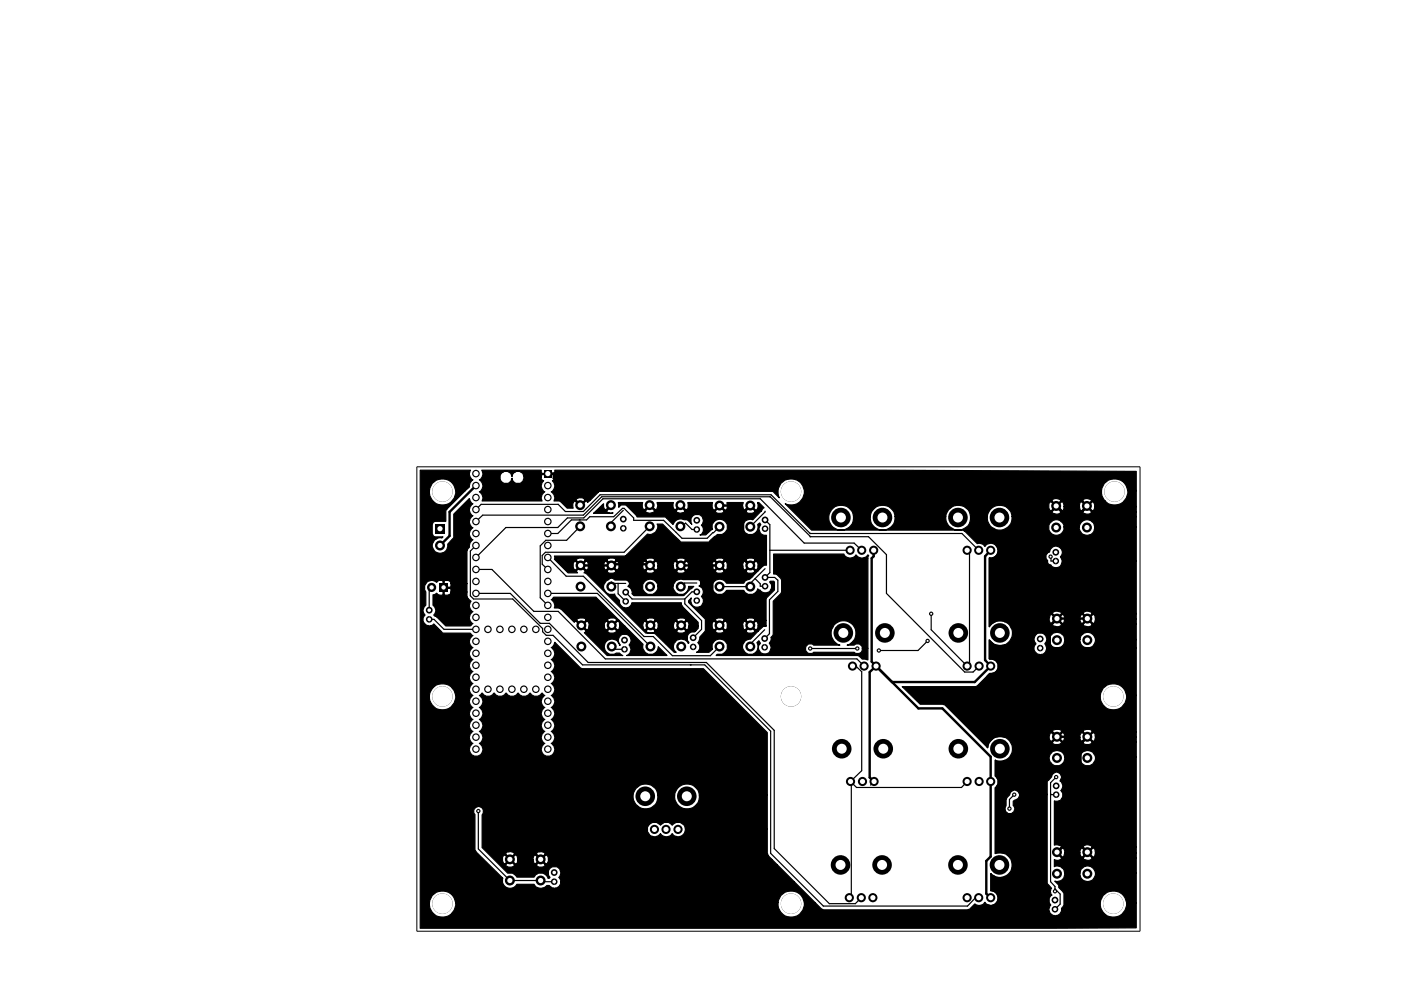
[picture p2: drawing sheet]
<svg xmlns="http://www.w3.org/2000/svg" width="297mm" height="210mm" viewBox="0 0 297 210" stroke-linecap="round" stroke-linejoin="round" font-family="sans-serif">
<g fill="none" stroke="#000" stroke-width=".51">
<path d="M100.9 103l-5.6 5.5v5.1l-2 2.1M116.1 100.4h1.3v1l5.6 5.7M123.1 119.9h6.5M129.9 119.6h7.7M151 119.9v11.2l1.6 1.5M152.6 107.2h3.5l1.5 1.4M157.6 118.4h-3.6l-1.4 1.5h-8.3M157.6 118.4l1.5 1.5M157.6 108.6v9.8M159.1 107.2l-1.5 1.4M185.2 116.7v1.2l-.4 .5v21.9l9.9 9.9h5.1l10.2 10.2v21.2l-.9 .9v7l.9 .8M210 116.7l-1.1 1.2v22.1l1.1 1.2-3.3 3.4h-17.6"/>
<path d="M224.1 107.3l1.4 1.5h3.6l1.4-1.5M227.4 108.8v22.3M230.5 131.1h-6.4l-1.5 1.6v22.1l1.5 1.4h3.6l1.4 1.4M185.7 141.2l-1.3 1.3v22.3l.9 .9M229.1 157.6v21.6M230.5 156.2l-1.4 1.4M229.1 179.2h-3.6l-1.4 1.5M229.1 179.2l1.4 1.5"/>
</g>
<g fill="none" stroke="#000" stroke-width=".25">
<path d="M89.1 99.7h10.7l-.1 .1a1.41 1.41 0 0 0 .6 1.9l-.6 .6-.2 1-.8 .7h-2.1a2.81 2.81 0 0 0-4.3-2.1 2.81 2.81 0 0 0 0 4.8 2.81 2.81 0 0 0 4.3-2.1v-.6h2.1l-4.1 4.1-.1 2.4h-2.3l-.4 .3-.2 .4v2l.3 .5 .3 .1h1.7l-.2 .3a1.64 1.64 0 0 0-2 1.5 1.64 1.64 0 0 0 1.7 1.7 1.64 1.64 0 0 0 1.5-1.9l1.1-1.1 .3-.6-.1-4.7 3.3-3.3 .5 1 .3 .1a1.48 1.48 0 0 0 0 2.5 1.48 1.48 0 0 0 0 2.6 1.48 1.48 0 0 0 0 2.5l-.6 .6-.1 .4a1.19 1.19 0 0 1-.5 1.1l-.1 7.2h-3.4l-.2-.5-.3-.1h-.8l-.1 .1v1.3h1.2l.2-.2v-.6h3.4v1.8h-3.4v-.6l-.2-.1h-1.2v1.2l.1 .2 .9-.1 .3-.2 .1-.4h3.4l.1 1.3 .8 .7a1.44 1.44 0 0 0 .4 2.2 1.48 1.48 0 0 0 0 2.5l-.6 .5h-5.2l-2-2-.5-.3 .2-.3a1.35 1.35 0 0 0-.4-1.8v-2.2l.8-.3 .6 .4h.6l.1-.2v-2.8l-.1-.1h-.7l-.5 .4-.4-.3a1.59 1.59 0 0 0-1.7 .3 1.59 1.59 0 0 0-.5 1.6l.3 .4v2.8l-.3 .3a1.32 1.32 0 0 0 .1 1.8 1.32 1.32 0 0 0 0 1.9 1.32 1.32 0 0 0 1.9 0l1.9 1.9h5.8l.6 .5a1.48 1.48 0 0 0 0 2.6 1.48 1.48 0 0 0 0 2.5 1.48 1.48 0 0 0 0 2.6 1.48 1.48 0 0 0 0 2.5 1.53 1.53 0 0 0-.1 2.5h-3.6l-.3-1a2.81 2.81 0 0 0-4.5-.5 2.81 2.81 0 0 0 .9 4.5 2.81 2.81 0 0 0 3.9-2.4v-.6h3.7a1.48 1.48 0 0 0 0 2.6 1.48 1.48 0 0 0 0 2.5 1.48 1.48 0 0 0 0 2.6 1.48 1.48 0 0 0 0 2.5 1.47 1.47 0 0 0-.5 2.2 1.47 1.47 0 0 0 2.3 0 1.47 1.47 0 0 0-.5-2.2 1.44 1.44 0 0 0 0-2.5 1.44 1.44 0 0 0 0-2.6 1.44 1.44 0 0 0 0-2.5 1.44 1.44 0 0 0 0-2.6l.6-.5 .2 .2a1.45 1.45 0 0 0 1.8 .3l.6-.5 .1 .2a1.45 1.45 0 0 0 1.8 .3l.6-.5 .2 .2a1.45 1.45 0 0 0 1.7 .3l.6-.5 .2 .2a1.45 1.45 0 0 0 1.8 .3l.6-.5 .2 .2a1.45 1.45 0 0 0 1.7 .3l.6-.5 .6 .5a1.48 1.48 0 0 0 0 2.6 1.48 1.48 0 0 0 0 2.5 1.48 1.48 0 0 0 0 2.6 1.48 1.48 0 0 0 0 2.5 1.47 1.47 0 0 0-.4 2.2 1.47 1.47 0 0 0 2.2 0 1.47 1.47 0 0 0-.4-2.2 1.44 1.44 0 0 0 0-2.5 1.44 1.44 0 0 0 0-2.6 1.44 1.44 0 0 0 0-2.5 1.44 1.44 0 0 0 0-2.6 1.44 1.44 0 0 0 0-2.5 1.44 1.44 0 0 0 0-2.5 1.44 1.44 0 0 0 0-2.6 1.44 1.44 0 0 0 0-2.5l.2-.1 .5-1 5.5 5.5 .3 .1h25.7l13.6 13.5v13.3h-14.4a2.64 2.64 0 0 0-2.6-2.4 2.64 2.64 0 0 0-2.7 2.4h-3.5l-.1-.5a2.64 2.64 0 0 0-4.2-1.3 2.64 2.64 0 0 0 .4 4.3 2.64 2.64 0 0 0 3.9-2v-.5h3.5a2.64 2.64 0 0 0 2.7 2.9 2.64 2.64 0 0 0 2.6-2.9h14.4v7.1h-17.4l-.3-.8-.8-.5h-.8l-.9 .6-.7-.6h-1l-.7 .6a1.56 1.56 0 0 0-2.6 .1 1.56 1.56 0 0 0 1.1 2.3 1.63 1.63 0 0 0 1.5-.7 1.44 1.44 0 0 0 2.4 0 1.53 1.53 0 0 0 1.8 .6 1.53 1.53 0 0 0 1-1.6h17.4l.1 5.4h-47.2a.85 .85 0 0 0-1.2-.5h-.3l-.4 .5h-4.6a1.1 1.1 0 0 0-1.9 0l.9 1 1-1h4.6l1 1 .9-1h47.2v.3l.9 .8h-47.4l-.1-.5-.4-.5-1 1h-.3l-1-1-.4 .4v.6h-3.3a.95 .95 0 0 0-.6-1l-.9 1h-.3l-1-1-.2 .2a1.17 1.17 0 0 0 .2 1.8l1-1h.3l.9 1 .4-.1 .2-.9h3.3l.1 .9 .3 .1 1-1h.3l1 1 .2-.1 .3-.9h47.4l1.1 1.1h-49.2l-.9-.9-1 .9h-4.6l-1-.9-.9 .9a1.07 1.07 0 0 0 1.9 0h4.6l.1 .3a1.17 1.17 0 0 0 1.8-.3h49.2l3.6 3.7h-49.5l-.1-.5-.3-.4a1.35 1.35 0 0 0 .2-1.7 1.35 1.35 0 0 0-1.5-.6 1.36 1.36 0 0 0-.6 2.3l-.4 .1a1.61 1.61 0 0 0-1.4-1.1 1.61 1.61 0 0 0-1.6 .9h-3.6l-.9-.9h-1.1l-5.4-5.4 .1-7a1.02 1.02 0 0 0-.1-1.4 1.02 1.02 0 0 0-1.4 0 1.02 1.02 0 0 0-.1 1.4v7.5l.3 .4 5.6 5.6-.1 1a1.66 1.66 0 0 0 1.5 1.1 1.66 1.66 0 0 0 1.6-.8h3.6l.4 .5a1.74 1.74 0 0 0 2.3-.3h.5l.2 .2a1.36 1.36 0 0 0 1.5 .3 1.36 1.36 0 0 0 .8-1.2h49.5l4.4 4.4h-2.3l-.3-1a2.81 2.81 0 0 0-3-1.4 2.81 2.81 0 0 0-2.2 2.4h-68.4l-.3-1a2.81 2.81 0 0 0-4.5-.6 2.81 2.81 0 0 0 .9 4.5 2.81 2.81 0 0 0 3.9-2.3v-.6h68.4a2.81 2.81 0 0 0 2.8 3.1 2.81 2.81 0 0 0 2.7-3.1h2.3l1.4 1.3 .4 .2h30.6l.4-.2 1.1-1.1 .2 .2a1.5 1.5 0 0 0 1.9-.5 1.55 1.55 0 0 0 2.7-.2 1.55 1.55 0 0 0-1.4-2.3v-3.6l.2 .3a2.64 2.64 0 0 0 4.2-1.6 2.64 2.64 0 0 0-3.5-2.9v-14l.6-.8v-.9l-.6-.8v-3.3l.3 .1a2.63 2.63 0 0 0 3.3-1.9 2.63 2.63 0 0 0-2.1-3.2 2.63 2.63 0 0 0-3.1 2.3l-8.9-8.9-.6-.3h-4.8l-3.8-3.7h15.6l.3-.2 2.6-2.6a1.59 1.59 0 0 0 1.9-1.6 1.59 1.59 0 0 0-2-1.5v-4l.6 .6a2.65 2.65 0 0 0 3.8-.5 2.65 2.65 0 0 0-.6-3.8 2.65 2.65 0 0 0-3.8 .9l.1-14.7a1.52 1.52 0 0 0 1.7-2.1 1.52 1.52 0 0 0-2.7-.2l-.5-.5-.6-.2-.5 .1-2.7-2.7-.3-.2h-32.1l-5.6-5.6a2.8 2.8 0 0 0 4-2.1 2.8 2.8 0 0 0-3.2-3.2 2.8 2.8 0 0 0-2.1 4l-1.3-1.3h-36.9l-1.8 1.8h-1.1a1.19 1.19 0 0 0-1.9-.2l-.1 .2 .9 1 1.1-1h1.1l-.6 .6-.1-.3-.3-.1-1.2 1.1-1.1-1.1-.2 .1-.3 .5 .1 .9h-1.2l-1.3-1.3-.4-.2h-1.1l.1-.5-.1-.8-.6-.6a1.44 1.44 0 0 0 .2-2.4l.4-.3 .1-.2v-.6l-.1-.2h-2.6l-.1 .2v.3h-3.7a1.36 1.36 0 0 0-1.7-1.2l-.6 .5-.2 .6a1.3 1.3 0 0 0-1.7-1 1.3 1.3 0 0 0-.8 1.8 1.3 1.3 0 0 0 2 .4l.2-.1 .3-.7 .2 .7a1.32 1.32 0 0 0 1.6 .3 1.22 1.22 0 0 0 .7-1.3h3.7v.5l.5 .3a1.44 1.44 0 0 0 .2 2.4l-.6 .6-.1 .6 .1 .7h-12.7a1.56 1.56 0 0 0-.6-1.9 1.44 1.44 0 0 0 0-2.6 1.37 1.37 0 0 0 .5-2h12.7v.5l.1 .2h2.6l.1-.2v-.5h69.8l53.5 .2v4.1h-1.8a2.8 2.8 0 0 0-3.9-2.2 2.8 2.8 0 0 0-.9 4.4h-2.9l-.1-.2-.5-.2a.95 .95 0 0 0-1.2 .4h-4.7l-.1-.2-.4-.2a1.02 1.02 0 0 0-1.4 .4l1 .9 .9-.9h4.7l.9 .9 .9-.9h2.9a2.81 2.81 0 0 0 3.2 .6 2.81 2.81 0 0 0 1.6-2.8h1.8v3.4h-8.8l-.3-.9-.2-.1-.9 .9h-.4l-1-.9-.3 .2-.1 .8h-3.3l-.2-.9-.3-.1-1 .9h-.3l-.9-.9-.5 .2a1.31 1.31 0 0 0 .5 1.7l.9-1h.3l1 1 .3-.1 .2-.8h3.3l.2 .8 .2 .1 1-1h.4l.9 1 .2-.1 .3-.8h8.8v1.1h-9.5l-.9-.9-.9 .9h-4.7l-.9-.9-1 .9a.95 .95 0 0 0 1.2 .5l.6-.2 .1-.3h4.7a1.1 1.1 0 0 0 1.8 0h9.5v1h-26.3l-.1-.5a2.65 2.65 0 0 0-2.8-1.9 2.65 2.65 0 0 0-2.4 2.4h-3.5l-.1-.5a2.65 2.65 0 0 0-2.8-1.9 2.65 2.65 0 0 0-2.4 2.4h-10.7l-.1-.5a2.65 2.65 0 0 0-2.8-1.9 2.65 2.65 0 0 0-2.4 2.4h-3.5l-.1-.5a2.64 2.64 0 0 0-4.3-1.3 2.64 2.64 0 0 0 .7 4.4 2.64 2.64 0 0 0 3.7-2.6h3.5v.5a2.64 2.64 0 0 0 2.9 2.4 2.64 2.64 0 0 0 2.4-2.9h10.7v.5a2.64 2.64 0 0 0 2.9 2.4 2.64 2.64 0 0 0 2.4-2.9h3.5v.5a2.64 2.64 0 0 0 2.9 2.4 2.64 2.64 0 0 0 2.4-2.9h26.3v2.2h-8.8l-.2-.7a1.68 1.68 0 0 0-1.8-.8 1.68 1.68 0 0 0-1.3 1.5h-3.2v-.3a1.66 1.66 0 0 0-2.3-1.1 1.66 1.66 0 0 0-.8 2.3 1.62 1.62 0 0 0 1.9 .8 1.62 1.62 0 0 0 1.2-1.7h3.2v.3a1.66 1.66 0 0 0 1.8 1.5 1.66 1.66 0 0 0 1.5-1.8h8.8v7.3h-15.7l-.4-.9a1.33 1.33 0 0 0-.4-2.2 1.33 1.33 0 0 0-1.9 1.2 1.01 1.01 0 0 0-.7 .7 1.01 1.01 0 0 0 .3 1v.5l.2 .3 .5 .2a1.29 1.29 0 0 0 2.2 0l.2-.8h15.7v11.1h-9.3a1.19 1.19 0 0 0-2 0h-4.5l-.1-.3a1.25 1.25 0 0 0-1.9 .3l1 .9 1-.9h4.5l1 .9 1-.9h9.3v1.2h-8.6a.95 .95 0 0 0-.5-1l-1.1 .9h-.3l-.9-.9h-.3l-.2 .6v.4h-3.3l-.2-1h-.3l-.9 .9h-.4l-.9-.9-.4 .2a1.49 1.49 0 0 0 .1 1.6l.3 .1 .9-1h.4l.9 1 .3-.1 .2-.8h3.3a.91 .91 0 0 0 .5 .9l.9-1h.3l1.1 1 .2-.1 .3-.8h8.6v1.1h-9.3l-1-1-1 1h-4.5l-1-1-1 1 .3 .3a1.49 1.49 0 0 0 1.6-.1l.1-.2h4.5l.3 .3a1.24 1.24 0 0 0 1.7-.3h9.3v3.2h-8.6l-.1-.3a1.64 1.64 0 0 0-1.8-1.2 1.64 1.64 0 0 0-1.4 1.5h-3.3l-.1-.7a1.69 1.69 0 0 0-2.7-.4 1.69 1.69 0 0 0 .5 2.7 1.69 1.69 0 0 0 2.3-1.4v-.2h3.3a1.66 1.66 0 0 0 1.6 1.8 1.66 1.66 0 0 0 1.7-1.8h8.6v1.9h-19l-.4-1 .1-.1a1.34 1.34 0 0 0-.2-1.9 1.34 1.34 0 0 0-1.9 .2 1.34 1.34 0 0 0 .2 1.8 1.33 1.33 0 0 0 0 2 1.33 1.33 0 0 0 2-.3l.2-.7h19v9.9h-2a2.81 2.81 0 0 0-4.3-2 2.81 2.81 0 0 0 0 4.7 2.81 2.81 0 0 0 4.3-2.1v-.6h2v7.8h-9.3l-.2-.4-.4-.2-1.3 .2-.1 .4h-4.5l-.3-.5-1-.1-.6 .2-.1 .4 1 .9 1-.9h4.5l1 .9 1-.9h9.3v1.1h-8.6l-.1-.6-.4-.4-1.1 1h-.3l-.9-1a.87 .87 0 0 0-.5 1h-3.3v-.6l-.5-.4-.9 1h-.4l-.9-1a1.1 1.1 0 0 0 0 1.9l.9-.9h.4l.9 .9 .3-.1 .2-.8h3.3a.74 .74 0 0 0 .5 .9l.9-.9h.3l1.1 .9 .2-.1 .3-.8h8.6v1.1h-9.3l-1-1-1 1h-4.5l-1-1-1 1 .1 .2a1.25 1.25 0 0 0 1.9-.2h4.5l.1 .2a1.29 1.29 0 0 0 1.9-.2h9.3v3.2h-8.6l-.1-.4a1.67 1.67 0 0 0-1.8-1 1.67 1.67 0 0 0-1.4 1.4h-3.3v-.4a1.65 1.65 0 0 0-2.6-.8 1.65 1.65 0 0 0 0 2.7 1.65 1.65 0 0 0 2.6-.9v-.6h3.3v.3a1.66 1.66 0 0 0 1.8 1.5 1.66 1.66 0 0 0 1.5-1.8h8.6v19h-9.3l-.2-.2-.4-.2a1.02 1.02 0 0 0-1.4 .4l1 1 1-1h9.3v1.2h-8.6l-.3-.9-.2-.1-1.1 .9h-.3l-.9-.9-.3 .1-.2 .5v.4h-3.3a.95 .95 0 0 0-.5-1l-.9 .9 .9 1h.3l.2-.9h3.3a.91 .91 0 0 0 .5 .9l.9-1h.3l1.1 1h.2l.3-.9h8.6v1.1h-9.3l-1-.9-1 .9 .1 .3a1.29 1.29 0 0 0 1.9-.3h9.3v3.2h-8.6l-.1-.3a1.64 1.64 0 0 0-1.8-1.2 1.64 1.64 0 0 0-1.4 1.5h-3.3l-.1-.7-.4-.4a1.31 1.31 0 0 0-1.7-.2v-1.6l.2 .1a1.02 1.02 0 0 0 1.4-.4l-1.2-1.1 1.2-1.2-.1-.2a1.73 1.73 0 0 0-1.5-.2v-9.4l.2 .1a1.33 1.33 0 0 0 1.5-.7 1.33 1.33 0 0 0-.3-1.6 1.27 1.27 0 0 0-.2-2l.4-1a1.06 1.06 0 0 0-1.1-.9 1.06 1.06 0 0 0-1 1l-1 1v2.7h-5.8a1.06 1.06 0 0 0-1.1-.9 1.06 1.06 0 0 0-1 1l-.6 .6-.2 .4v1.3a1.05 1.05 0 0 0 .1 1.5 1.05 1.05 0 0 0 1.4 0 1.05 1.05 0 0 0 .1-1.5l-.1-.9 .5-.3a1.18 1.18 0 0 0 .9-1.2h5.8v18.9l1 1-.3 .6 .1 .6 .2 .3-.1 .1a1.41 1.41 0 0 0-.1 2 1.36 1.36 0 0 0-.3 1.5 1.36 1.36 0 0 0 1.3 .8l.9-.4 .4-.7v-.5l.5-.7v-2.5l-1.1-1.2v-.5l-.9-.9 .4 .1a1.6 1.6 0 0 0 1.7-1.8h3.3v.3a1.66 1.66 0 0 0 1.7 1.5 1.66 1.66 0 0 0 1.6-1.8h8.6v6.3h-2l-.4-1a2.81 2.81 0 0 0-4.5-.6 2.81 2.81 0 0 0 .9 4.5 2.81 2.81 0 0 0 4-2.3v-.6h2v5.3l-151.8 .1zM100.9 115.7l-1.2 1.1v9.5l.7 .7h8.3l6.3 6.3v.6l.8 .8h1.4l6.3 6.3h25.9l14 14v25.9l11.2 11.2h30.5l1.7-1.8h.7M100.9 110.6l1.4-1.4h21.4l3.9-3.9h35.7l8.6 8.5M100.9 108l1.1-1.1h16.3l1.6 1.6h3.8l3.5-3.6h36.3l8.3 8.2M116.1 118.2l3.9 4h3.7l12.9 12.8h1.9l4.1 4h8l2-1.9M117.5 117.9h15l.3-.1 4.6-4.6a1.6 1.6 0 0 0 1.6-.4 1.6 1.6 0 0 0 .3-1.7h1.2l3.9 3.8h5.8l1.9-1.6h1a1.73 1.73 0 0 0 .8-2.6 1.69 1.69 0 0 0-2.9 .5l.1 1-1.5 1.2h-1.2a1.2 1.2 0 0 0 .3-2 1.35 1.35 0 0 0 .3-1.7 1.35 1.35 0 0 0-1.6-.6 1.33 1.33 0 0 0-.7 2l-.9-.8-.5-.1a1.89 1.89 0 0 0-2.6 1l-1.6-1.6h-6l-.2-.3-2.1-2.2h-1.1l-.5 .5-.1-1h5.2a1.17 1.17 0 0 0 .4 1.5l1.1-1.1 1.2 1.1a.82 .82 0 0 0 .5-.9l-.2-.6h3.5a1.17 1.17 0 0 0 .4 1.5l1.1-1.1 1.1 1.1 .3-.1 .2-.4-.1-1h5.3a1.24 1.24 0 0 0 .4 1.6l1.1-1.1 1.1 1.1 .3-.1 .2-.5-.1-1h3.5l-.2 .5 .3 1 .2 .1 1.2-1.1 1.1 1.1 .3-.1a1.86 1.86 0 0 0 .1-1.5h.3l1.1 1.1-.6 .6h-1.4l-.9-.9-.9 .9h-4.7l-.9-.9-.9 .9h-6.5l-.9-1-.9 1h-4.6l-1-1-1 1 .1 .3 .9 .2 .8-.2 .2-.3h4.6a.82 .82 0 0 0 .8 .5l.9-.2 .1-.3h6.5l.2 .5a1.24 1.24 0 0 0 1.6-.5h4.7l.1 .3a1.17 1.17 0 0 0 1.7-.3h1.4l-1.8 1.9a1.72 1.72 0 0 0-2.2 1.3 1.65 1.65 0 0 0 1.8 1.9 1.65 1.65 0 0 0 1.4-2.2l.5-.3 .2 .3-.4 .9 .4 1.1 .7 .3h.5v5.3h-2.5v-.3l-.5-.2-1.2 .2-.1 .3h-4.7l-.1-.3-.4-.2-1.2 .2-.1 .3h-6.4l-.1-.3-.5-.2-1.2 .2v.3h-4.7l-.1-.3-.4-.2-1.3 .2-.1 .3h-6.3l-.1-.3-.5-.2-1.2 .2-.1 .3h-4.6l-.3-.4-.9-.1-.6 .2-.1 .3 .9 1 1-1h4.6l1 1 .9-1h6.3l1 1 .9-1h4.7l.9 1 .9-1h6.4l.9 1 .9-1h4.7l.9 1 .9-1h2.5v1h-.3l-.5 .2h-1l-.1-.7-.4-.3-.9 .9h-.4l-1-.9a.76 .76 0 0 0-.4 1h-3.3l-.2-.9-.3-.1-.9 .9h-.4l-.9-.9-.4 .3-.1 .7h-5l-.1-.7-.4-.3-.9 .9h-.4l-1-.9a.76 .76 0 0 0-.4 1h-3.3l-.2-.9-.3-.1-1 .9h-.3l-.9-.9-.5 .3v.7h-5l-.1-.7-.4-.3-1 .9h-.3l-1-.9a.76 .76 0 0 0-.5 1h-3.3l-.1-.9-.4-.1-.9 .9h-.3l-1-.9-.4 .3a1.24 1.24 0 0 0 .4 1.6l1-1h.3l.9 1 .4-.1 .1-.8h3.3l.2 .8 .3 .1 1-1h.3l1 1 .2-.1 .3-.8h5v.5l.5 .4 .9-1h.3l1 1a.64 .64 0 0 0 .5-.9h3.3l.1 .8 .3 .1 1-1h.4l.9 1 .2-.1 .3-.8h5a.74 .74 0 0 0 .5 .9l.9-1h.4l.9 1 .3-.1 .2-.8h3.3l.2 .8 .2 .1 1-1h.4l.9 1 .3-.1 .2-.8h1l-1 1h-.7l-.9-.9-.9 .9h-4.7l-.9-.9-.9 .9h-6.4l-.9-.9-.9 .9h-4.7l-.9-.9-1 .9h-6.3l-.9-.9-1 .9 .1 .3a1.17 1.17 0 0 0 1.8-.3h6.3l.1 .3a1.17 1.17 0 0 0 1.8-.3h4.7v.3a1.17 1.17 0 0 0 1.8-.3h6.4l.1 .3a1.17 1.17 0 0 0 1.7-.3h4.7l.1 .3a1.17 1.17 0 0 0 1.7-.3h.7l-1.1 1.1a2.25 2.25 0 0 1-1.6 1l-.3 .6h-3.7a1.68 1.68 0 0 0-1.6-.9 1.68 1.68 0 0 0-1.4 1.1 1.75 1.75 0 0 0 2.1 2.1l.9-.8h3.7a1.63 1.63 0 0 0 2.2 .7l.5-.5 .2-.6 .5 .3a1.34 1.34 0 0 0 2.1 .3 1.34 1.34 0 0 0 0-2l.2-.2h.6l.2 .2v1.7l-1.7 1.7-.1 .2v4.5h-2.4v-.3l-.5-.2-1.2 .2-.1 .3h-4.7l-.2-.4-1-.1-.5 .2-.1 .3 .9 1 .9-1h4.7l.9 1 .9-1h2.4v1.2h-1.7l-.1-.7-.4-.3-.9 .9h-.4l-1-.9a.76 .76 0 0 0-.4 1h-3.3l-.2-.9-.3-.1-.9 .9h-.4l-.9-.9-.4 .3a1.24 1.24 0 0 0 .4 1.6l.9-1h.4l.9 1 .3-.1 .2-.8h3.3l.2 .8 .2 .1 1-1h.4l.9 1 .3-.1 .2-.8h1.7l-.6 .1-1 .9h-.8l-.9-.9-.9 .9h-4.7l-.9-.9-.9 .9 .2 .5a1.24 1.24 0 0 0 1.6-.5h4.7l.1 .3a1.17 1.17 0 0 0 1.7-.3h.8l-1.7 1.8a1.64 1.64 0 0 0-1.6 1.9 1.64 1.64 0 0 0 2.2 1.3 1.64 1.64 0 0 0 .8-2.4l.4-.5 .3 .6a1.33 1.33 0 0 0 .1 2 1.33 1.33 0 0 0 2-.4 1.49 1.49 0 0 0-.2-1.6l.3-.6v-.6l.5-.6v-7.1l1.8-1.9-.1-2.9-.9-.9-.7-.1v-4.2h14.9a1.44 1.44 0 0 0 2.6 .1 1.52 1.52 0 0 0 2.5 0l.2 .2-.3 .6 .1 19.1h-1.2a1.02 1.02 0 0 0-.6-.9 1.02 1.02 0 0 0-1.1 .2h-1.5l.5-.2a2.65 2.65 0 0 0 .8-4.1 2.65 2.65 0 0 0-4.2 .3 2.65 2.65 0 0 0 1.4 4h-5.6l-.3-.3h-.7a1.07 1.07 0 0 0-.8 1 1.07 1.07 0 0 0 .8 1.1h.7l.3-.3h8.6l.2 .2a1.06 1.06 0 0 0 1.5-.6v-.4h1.2v2.4l-1.2-.2-.9-.7h-30.1l.3-.3a1.75 1.75 0 0 0 2.1-2.1 1.72 1.72 0 0 0-1.6-1.1 1.72 1.72 0 0 0-1.6 1.1l.1 1-.8 .7h-2.6a1.2 1.2 0 0 0 .2-2l.3-.4 .2-.8 1.1-1.3v-2.5l-3.5-3.6v-.3l.6-.6a1.36 1.36 0 0 0 1.4 1.9 1.36 1.36 0 0 0 .8-2.3h.1a1.37 1.37 0 0 0-.7-2.2l.3-.3v-.6l-.4-.4-3.9-.1a1.71 1.71 0 0 0-1.5 1.4h-3.2v-.3a1.66 1.66 0 0 0-2.8-.6 1.66 1.66 0 0 0 .7 2.7 1.87 1.87 0 0 0 2.1-1.1v-.7h3.2a1.66 1.66 0 0 0 1.6 1.9 1.66 1.66 0 0 0 1.7-1.8h1.1l-.4 .5h-.4l-1.3 1.5h-10.6l-.4-.4 .1-.4a1.49 1.49 0 0 0-1-1.2 .74 .74 0 0 0 .4-.7 .74 .74 0 0 0-.6-.6l-2.7-.1a.69 .69 0 0 0-1.1 0 1.65 1.65 0 0 0-1 2.2 1.65 1.65 0 0 0 2.2 .8l.3 .6 .7 .8v.5a1.33 1.33 0 0 0 1.4 1.1 1.33 1.33 0 0 0 1.3-1.1h10.5v.4l.2 .5 2.9 2.8h-2.2l-.1-.3-.5-.2-1.3 .2v.3h-4.6l-.3-.4-.9-.1-.6 .2-.1 .3 1 1 .9-1h4.6l1 1 .9-1h2.2l.4 .5v.7h-1.9l-.1-.7-.4-.3-1 .9h-.4l-.9-.9a.87 .87 0 0 0-.5 1h-3.2l-.1-.7-.4-.3-1 .9h-.3l-1-.9a1.22 1.22 0 0 0-.3 1.8l.3 .1 1-1h.3l1 1 .2-.1 .3-.8h3.2a.74 .74 0 0 0 .5 .9l.9-1h.4l1 1 .2-.1 .3-.8h1.9v.5l-.5 .5h-2.1l-.9-.9-1 .9h-4.6l-.9-.9-1 .9 .3 .5a1.24 1.24 0 0 0 1.6-.5h4.6v.3a1.25 1.25 0 0 0 1.9-.3h2.1l-.2 .3a1.34 1.34 0 0 0-1.5 .7 1.34 1.34 0 0 0 .3 1.6l-.2 .1a1.63 1.63 0 0 0-2.4-.6 1.63 1.63 0 0 0-.1 2.5h-.5l-3.9-3.9-.5-.2h-1.6l-12.6-12.6-.5-.1 .3-.5-1-.9-.9 .9 .3 .5h-2.1l-2.9-2.9zM122.8 110.2h.1M123 111.6l-2.9 3h-4.4l-1.2 1.1v11l1.6 1.7M125.8 108.8l2.2-2v.9l.5 .4 1.1-1.1 .1 .1-1.1 1.2a.85 .85 0 0 0 1.2 .5h.2zM132.2 108.2l-2.7 2.6v.8M137.7 111.6l-5.4 5.5h-16.7l-.6 .7v1.8l1.1 1.1M144.3 110.8v.8h.3l.8-.7 1.3 1.4h1"/>
<path d="M152.6 111.7l-2.7 2.4h-5.3l-3.9-3.8h-6.3v-.5l-2.1-2h-.3l-1.9 1.8h-5.1l-.6 .6h-3.3l-2.8 2.9h-2.2M162.2 110.2l1 1.1v10.1l-1 1h2l.7 .6v2.4l-1.8 1.8v7.2l-1 1M162.2 108.4v.1l-3.1 3.2M163.2 116.7h17M171.7 113.8h12.4l3.8 3.8v8.2l16.6 16.7h1.8l1.3-1.3M171.8 113.1h.1M171.8 113.1h32.1l3.6 3.6M182.7 116.7l-1.6-1.6h-10.6l-9.3-9.4h-33.4l-4 4.1h-3.5l-2 2h-11l-6.4 6.4M205 116.7l.6 .5v23.6l-.6 .4-7.6-7.7v-3.4M211.2 115.7h1.2l.6 .5v15.7a2.52 2.52 0 0 0-3.3 1v-14.6a1.58 1.58 0 0 0 1.7-.8 1.58 1.58 0 0 0-.2-1.8zM222.7 118l.1 1h1M91 131.3h1l2.1 2.1h6.8"/>
<path d="M91.5 123.8v.7l-.5 .6v4.3M100.9 120.7h3.4l8.9 8.9h5.1l10 10.1h53.4l1.5 1.5M100.9 125.8h7.3l6.3 6.4h2l8.2 8.3h25.1l14.4 14.4v25l11.6 11.7h5.5l1.3-1.3M116.1 125.8h10.5l11.3 11.3M117.4 126.6h9l4.9 4.9h-.5l-.2-.3a1.72 1.72 0 0 0-1.7 0l-.1 .3h-4.6l-.2-.4-1-.1-.6 .2-.1 .3 1 1 .9-1h4.6l.9 1 1.1-1h.5l1.1 1.2h-1l-.1-.7-.4-.3-1 .9h-.3l-1-.9a.87 .87 0 0 0-.5 1h-3.2a.81 .81 0 0 0-.5-1l-.9 .9 .9 1a.82 .82 0 0 0 .5-.9h3.2a.74 .74 0 0 0 .5 .9l1-1h.3l1 1a.82 .82 0 0 0 .5-.9h1l1.1 1h-2.7l-1.1-.9-.9 .9 .1 .3a1.29 1.29 0 0 0 1.9-.3h2.7l2.8 2.9a1.65 1.65 0 0 0 1.3 2.2 1.65 1.65 0 0 0 2-1.7l1.8 1.9h-8.5a1.37 1.37 0 0 0 .9-1.3l-.4-.9a1.35 1.35 0 0 0 0-1.9 1.35 1.35 0 0 0-1.9 0 1.35 1.35 0 0 0 0 1.9l-.2 .1a1.62 1.62 0 0 0-1.6-1.4 1.62 1.62 0 0 0-1.6 1.4 1.63 1.63 0 0 0 .8 1.6 1.63 1.63 0 0 0 1.8 0h.6l.7 .5h-3.3l-4.8-4.8 .3-.5-2.1-2-.3 .3-2.8-2.8-.6-.3h-.9a1.62 1.62 0 0 0-.6-1.8l.2-.1zM129.6 123.4v1l.7-.7h2.4M129.7 136.6v.5l.6 .6h2.1M131 123.7v2.2l1.7 1.6M132.7 125.6l1.3 1.4h11.2M144.4 137.1h.5M145.2 127v1l3.5 3.6v1.8l-1.7 1.8M147.2 127h.1"/>
<path d="M147.7 123.6h-2.6l-.8 .8v-.3M147.7 125.5h-1l-1.5 1.5M160.1 122.7l1.1 1.1v.5h1M162.1 133.5l-3 3.1v.5M162.2 120.6l-3.1 3.1v.7h-6.5M171.8 137.5h.1M171.8 137.5h10M186.3 137.9h.1M196.7 135.9l-2.1 2h-8.3M197.4 130.1h.1M209.7 135.7a2.77 2.77 0 0 0 3.3 1v19.6a2.59 2.59 0 0 0-3.6 2.2l-.2-.1v-15l.6-.6a1.59 1.59 0 0 0 1.9-1.6 1.59 1.59 0 0 0-2-1.5zM146.4 141h.1"/>
<path d="M181.1 140.9l-.4 .3M181.1 140.9l1.6 1.5v21l-2.4 2.3M181.2 140.7l-.1 .2M210 141.2l-.4 .4M101.4 172h.1M101.4 172v8l6.7 6.7h6.5M180.3 165.7l.2 .2v24l-.4 .4M180.3 165.7l1.3 1.3h22.3l1.1-1.3M184.9 165.9l.2 .1M185.1 166l-.5 .5M185.3 165.7l-.2 .3M209.6 165.3l.4 .4-.5 .5"/>
<path d="M211 161.2a2.05 2.05 0 0 0 2 0v19.8l-.8-.2-1.2 .2v-14l.6-.8v-.9l-.6-.8zM215 168.5l-1 1v1.9M222.8 168.4l1.1 .1M223.9 164.8l-1.2 1.1v21l1 1.1v1M114.6 186.1v.6M114.6 186.7l.3 .2h2.6M184.6 189.9l.5 .4M209.5 189.9l.5 .4M210.1 185.2l.2 .3a2.58 2.58 0 0 0 2.7 .3v7.8h-3.8v-1.9a1.55 1.55 0 0 0 2.3-.9 1.55 1.55 0 0 0-1.4-2zM223.7 188.5l1.1 1.1v2.1l-1.1 1.1"/>
</g>
<g fill="#000">
<path d="M92.3 111.2h2v1.9h-2zM115.3 99.7h1.6v1.6h-1.6zM89.1 99.7h10.7l-.1 .1a1.41 1.41 0 0 0 .6 1.9l-.6 .6-.2 1-.8 .7h-2.1a2.81 2.81 0 0 0-4.3-2.1 2.81 2.81 0 0 0 0 4.8 2.81 2.81 0 0 0 4.3-2.1v-.6h2.1l-4.1 4.1-.1 2.4h-2.3l-.4 .3-.2 .4v2l.3 .5 .3 .1h1.7l-.2 .3a1.64 1.64 0 0 0-2 1.5 1.64 1.64 0 0 0 1.7 1.7 1.64 1.64 0 0 0 1.5-1.9l1.1-1.1 .3-.6-.1-4.7 3.3-3.3 .5 1 .3 .1a1.48 1.48 0 0 0 0 2.5 1.48 1.48 0 0 0 0 2.6 1.48 1.48 0 0 0 0 2.5l-.6 .6-.1 .4a1.19 1.19 0 0 1-.5 1.1l-.1 7.2h-3.4l-.2-.5-.3-.1h-.8l-.1 .1v1.3h1.2l.2-.2v-.6h3.4v1.8h-3.4v-.6l-.2-.1h-1.2v1.2l.1 .2 .9-.1 .3-.2 .1-.4h3.4l.1 1.3 .8 .7a1.44 1.44 0 0 0 .4 2.2 1.48 1.48 0 0 0 0 2.5l-.6 .5h-5.2l-2-2-.5-.3 .2-.3a1.35 1.35 0 0 0-.4-1.8v-2.2l.8-.3 .6 .4h.6l.1-.2v-2.8l-.1-.1h-.7l-.5 .4-.4-.3a1.59 1.59 0 0 0-1.7 .3 1.59 1.59 0 0 0-.5 1.6l.3 .4v2.8l-.3 .3a1.32 1.32 0 0 0 .1 1.8 1.32 1.32 0 0 0 0 1.9 1.32 1.32 0 0 0 1.9 0l1.9 1.9h5.8l.6 .5a1.48 1.48 0 0 0 0 2.6 1.48 1.48 0 0 0 0 2.5 1.48 1.48 0 0 0 0 2.6 1.48 1.48 0 0 0 0 2.5 1.53 1.53 0 0 0-.1 2.5h-3.6l-.3-1a2.81 2.81 0 0 0-4.5-.5 2.81 2.81 0 0 0 .9 4.5 2.81 2.81 0 0 0 3.9-2.4v-.6h3.7a1.48 1.48 0 0 0 0 2.6 1.48 1.48 0 0 0 0 2.5 1.48 1.48 0 0 0 0 2.6 1.48 1.48 0 0 0 0 2.5 1.47 1.47 0 0 0-.5 2.2 1.47 1.47 0 0 0 2.3 0 1.47 1.47 0 0 0-.5-2.2 1.44 1.44 0 0 0 0-2.5 1.44 1.44 0 0 0 0-2.6 1.44 1.44 0 0 0 0-2.5 1.44 1.44 0 0 0 0-2.6l.6-.5 .2 .2a1.45 1.45 0 0 0 1.8 .3l.6-.5 .1 .2a1.45 1.45 0 0 0 1.8 .3l.6-.5 .2 .2a1.45 1.45 0 0 0 1.7 .3l.6-.5 .2 .2a1.45 1.45 0 0 0 1.8 .3l.6-.5 .2 .2a1.45 1.45 0 0 0 1.7 .3l.6-.5 .6 .5a1.48 1.48 0 0 0 0 2.6 1.48 1.48 0 0 0 0 2.5 1.48 1.48 0 0 0 0 2.6 1.48 1.48 0 0 0 0 2.5 1.47 1.47 0 0 0-.4 2.2 1.47 1.47 0 0 0 2.2 0 1.47 1.47 0 0 0-.4-2.2 1.44 1.44 0 0 0 0-2.5 1.44 1.44 0 0 0 0-2.6 1.44 1.44 0 0 0 0-2.5 1.44 1.44 0 0 0 0-2.6 1.44 1.44 0 0 0 0-2.5 1.44 1.44 0 0 0 0-2.5 1.44 1.44 0 0 0 0-2.6 1.44 1.44 0 0 0 0-2.5l.2-.1 .5-1 5.5 5.5 .3 .1h25.7l13.6 13.5v13.3h-14.4a2.64 2.64 0 0 0-2.6-2.4 2.64 2.64 0 0 0-2.7 2.4h-3.5l-.1-.5a2.64 2.64 0 0 0-4.2-1.3 2.64 2.64 0 0 0 .4 4.3 2.64 2.64 0 0 0 3.9-2v-.5h3.5a2.64 2.64 0 0 0 2.7 2.9 2.64 2.64 0 0 0 2.6-2.9h14.4v7.1h-17.4l-.3-.8-.8-.5h-.8l-.9 .6-.7-.6h-1l-.7 .6a1.56 1.56 0 0 0-2.6 .1 1.56 1.56 0 0 0 1.1 2.3 1.63 1.63 0 0 0 1.5-.7 1.44 1.44 0 0 0 2.4 0 1.53 1.53 0 0 0 1.8 .6 1.53 1.53 0 0 0 1-1.6h17.4l.1 5.4h-47.2a.85 .85 0 0 0-1.2-.5h-.3l-.4 .5h-4.6a1.1 1.1 0 0 0-1.9 0l.9 1 1-1h4.6l1 1 .9-1h47.2v.3l.9 .8h-47.4l-.1-.5-.4-.5-1 1h-.3l-1-1-.4 .4v.6h-3.3a.95 .95 0 0 0-.6-1l-.9 1h-.3l-1-1-.2 .2a1.17 1.17 0 0 0 .2 1.8l1-1h.3l.9 1 .4-.1 .2-.9h3.3l.1 .9 .3 .1 1-1h.3l1 1 .2-.1 .3-.9h47.4l1.1 1.1h-49.2l-.9-.9-1 .9h-4.6l-1-.9-.9 .9a1.07 1.07 0 0 0 1.9 0h4.6l.1 .3a1.17 1.17 0 0 0 1.8-.3h49.2l3.6 3.7h-49.5l-.1-.5-.3-.4a1.35 1.35 0 0 0 .2-1.7 1.35 1.35 0 0 0-1.5-.6 1.36 1.36 0 0 0-.6 2.3l-.4 .1a1.61 1.61 0 0 0-1.4-1.1 1.61 1.61 0 0 0-1.6 .9h-3.6l-.9-.9h-1.1l-5.4-5.4 .1-7a1.02 1.02 0 0 0-.1-1.4 1.02 1.02 0 0 0-1.4 0 1.02 1.02 0 0 0-.1 1.4v7.5l.3 .4 5.6 5.6-.1 1a1.66 1.66 0 0 0 1.5 1.1 1.66 1.66 0 0 0 1.6-.8h3.6l.4 .5a1.74 1.74 0 0 0 2.3-.3h.5l.2 .2a1.36 1.36 0 0 0 1.5 .3 1.36 1.36 0 0 0 .8-1.2h49.5l4.4 4.4h-2.3l-.3-1a2.81 2.81 0 0 0-3-1.4 2.81 2.81 0 0 0-2.2 2.4h-68.4l-.3-1a2.81 2.81 0 0 0-4.5-.6 2.81 2.81 0 0 0 .9 4.5 2.81 2.81 0 0 0 3.9-2.3v-.6h68.4a2.81 2.81 0 0 0 2.8 3.1 2.81 2.81 0 0 0 2.7-3.1h2.3l1.4 1.3 .4 .2h30.6l.4-.2 1.1-1.1 .2 .2a1.5 1.5 0 0 0 1.9-.5 1.55 1.55 0 0 0 2.7-.2 1.55 1.55 0 0 0-1.4-2.3v-3.6l.2 .3a2.64 2.64 0 0 0 4.2-1.6 2.64 2.64 0 0 0-3.5-2.9v-14l.6-.8v-.9l-.6-.8v-3.3l.3 .1a2.63 2.63 0 0 0 3.3-1.9 2.63 2.63 0 0 0-2.1-3.2 2.63 2.63 0 0 0-3.1 2.3l-8.9-8.9-.6-.3h-4.8l-3.8-3.7h15.6l.3-.2 2.6-2.6a1.59 1.59 0 0 0 1.9-1.6 1.59 1.59 0 0 0-2-1.5v-4l.6 .6a2.65 2.65 0 0 0 3.8-.5 2.65 2.65 0 0 0-.6-3.8 2.65 2.65 0 0 0-3.8 .9l.1-14.7a1.52 1.52 0 0 0 1.7-2.1 1.52 1.52 0 0 0-2.7-.2l-.5-.5-.6-.2-.5 .1-2.7-2.7-.3-.2h-32.1l-5.6-5.6a2.8 2.8 0 0 0 4-2.1 2.8 2.8 0 0 0-3.2-3.2 2.8 2.8 0 0 0-2.1 4l-1.3-1.3h-36.9l-1.8 1.8h-1.1a1.19 1.19 0 0 0-1.9-.2l-.1 .2 .9 1 1.1-1h1.1l-.6 .6-.1-.3-.3-.1-1.2 1.1-1.1-1.1-.2 .1-.3 .5 .1 .9h-1.2l-1.3-1.3-.4-.2h-1.1l.1-.5-.1-.8-.6-.6a1.44 1.44 0 0 0 .2-2.4l.4-.3 .1-.2v-.6l-.1-.2h-2.6l-.1 .2v.3h-3.7a1.36 1.36 0 0 0-1.7-1.2l-.6 .5-.2 .6a1.3 1.3 0 0 0-1.7-1 1.3 1.3 0 0 0-.8 1.8 1.3 1.3 0 0 0 2 .4l.2-.1 .3-.7 .2 .7a1.32 1.32 0 0 0 1.6 .3 1.22 1.22 0 0 0 .7-1.3h3.7v.5l.5 .3a1.44 1.44 0 0 0 .2 2.4l-.6 .6-.1 .6 .1 .7h-12.7a1.56 1.56 0 0 0-.6-1.9 1.44 1.44 0 0 0 0-2.6 1.37 1.37 0 0 0 .5-2h12.7v.5l.1 .2h2.6l.1-.2v-.5h69.8l53.5 .2v4.1h-1.8a2.8 2.8 0 0 0-3.9-2.2 2.8 2.8 0 0 0-.9 4.4h-2.9l-.1-.2-.5-.2a.95 .95 0 0 0-1.2 .4h-4.7l-.1-.2-.4-.2a1.02 1.02 0 0 0-1.4 .4l1 .9 .9-.9h4.7l.9 .9 .9-.9h2.9a2.81 2.81 0 0 0 3.2 .6 2.81 2.81 0 0 0 1.6-2.8h1.8v3.4h-8.8l-.3-.9-.2-.1-.9 .9h-.4l-1-.9-.3 .2-.1 .8h-3.3l-.2-.9-.3-.1-1 .9h-.3l-.9-.9-.5 .2a1.31 1.31 0 0 0 .5 1.7l.9-1h.3l1 1 .3-.1 .2-.8h3.3l.2 .8 .2 .1 1-1h.4l.9 1 .2-.1 .3-.8h8.8v1.1h-9.5l-.9-.9-.9 .9h-4.7l-.9-.9-1 .9a.95 .95 0 0 0 1.2 .5l.6-.2 .1-.3h4.7a1.1 1.1 0 0 0 1.8 0h9.5v1h-26.3l-.1-.5a2.65 2.65 0 0 0-2.8-1.9 2.65 2.65 0 0 0-2.4 2.4h-3.5l-.1-.5a2.65 2.65 0 0 0-2.8-1.9 2.65 2.65 0 0 0-2.4 2.4h-10.7l-.1-.5a2.65 2.65 0 0 0-2.8-1.9 2.65 2.65 0 0 0-2.4 2.4h-3.5l-.1-.5a2.64 2.64 0 0 0-4.3-1.3 2.64 2.64 0 0 0 .7 4.4 2.64 2.64 0 0 0 3.7-2.6h3.5v.5a2.64 2.64 0 0 0 2.9 2.4 2.64 2.64 0 0 0 2.4-2.9h10.7v.5a2.64 2.64 0 0 0 2.9 2.4 2.64 2.64 0 0 0 2.4-2.9h3.5v.5a2.64 2.64 0 0 0 2.9 2.4 2.64 2.64 0 0 0 2.4-2.9h26.3v2.2h-8.8l-.2-.7a1.68 1.68 0 0 0-1.8-.8 1.68 1.68 0 0 0-1.3 1.5h-3.2v-.3a1.66 1.66 0 0 0-2.3-1.1 1.66 1.66 0 0 0-.8 2.3 1.62 1.62 0 0 0 1.9 .8 1.62 1.62 0 0 0 1.2-1.7h3.2v.3a1.66 1.66 0 0 0 1.8 1.5 1.66 1.66 0 0 0 1.5-1.8h8.8v7.3h-15.7l-.4-.9a1.33 1.33 0 0 0-.4-2.2 1.33 1.33 0 0 0-1.9 1.2 1.01 1.01 0 0 0-.7 .7 1.01 1.01 0 0 0 .3 1v.5l.2 .3 .5 .2a1.29 1.29 0 0 0 2.2 0l.2-.8h15.7v11.1h-9.3a1.19 1.19 0 0 0-2 0h-4.5l-.1-.3a1.25 1.25 0 0 0-1.9 .3l1 .9 1-.9h4.5l1 .9 1-.9h9.3v1.2h-8.6a.95 .95 0 0 0-.5-1l-1.1 .9h-.3l-.9-.9h-.3l-.2 .6v.4h-3.3l-.2-1h-.3l-.9 .9h-.4l-.9-.9-.4 .2a1.49 1.49 0 0 0 .1 1.6l.3 .1 .9-1h.4l.9 1 .3-.1 .2-.8h3.3a.91 .91 0 0 0 .5 .9l.9-1h.3l1.1 1 .2-.1 .3-.8h8.6v1.1h-9.3l-1-1-1 1h-4.5l-1-1-1 1 .3 .3a1.49 1.49 0 0 0 1.6-.1l.1-.2h4.5l.3 .3a1.24 1.24 0 0 0 1.7-.3h9.3v3.2h-8.6l-.1-.3a1.64 1.64 0 0 0-1.8-1.2 1.64 1.64 0 0 0-1.4 1.5h-3.3l-.1-.7a1.69 1.69 0 0 0-2.7-.4 1.69 1.69 0 0 0 .5 2.7 1.69 1.69 0 0 0 2.3-1.4v-.2h3.3a1.66 1.66 0 0 0 1.6 1.8 1.66 1.66 0 0 0 1.7-1.8h8.6v1.9h-19l-.4-1 .1-.1a1.34 1.34 0 0 0-.2-1.9 1.34 1.34 0 0 0-1.9 .2 1.34 1.34 0 0 0 .2 1.8 1.33 1.33 0 0 0 0 2 1.33 1.33 0 0 0 2-.3l.2-.7h19v9.9h-2a2.81 2.81 0 0 0-4.3-2 2.81 2.81 0 0 0 0 4.7 2.81 2.81 0 0 0 4.3-2.1v-.6h2v7.8h-9.3l-.2-.4-.4-.2-1.3 .2-.1 .4h-4.5l-.3-.5-1-.1-.6 .2-.1 .4 1 .9 1-.9h4.5l1 .9 1-.9h9.3v1.1h-8.6l-.1-.6-.4-.4-1.1 1h-.3l-.9-1a.87 .87 0 0 0-.5 1h-3.3v-.6l-.5-.4-.9 1h-.4l-.9-1a1.1 1.1 0 0 0 0 1.9l.9-.9h.4l.9 .9 .3-.1 .2-.8h3.3a.74 .74 0 0 0 .5 .9l.9-.9h.3l1.1 .9 .2-.1 .3-.8h8.6v1.1h-9.3l-1-1-1 1h-4.5l-1-1-1 1 .1 .2a1.25 1.25 0 0 0 1.9-.2h4.5l.1 .2a1.29 1.29 0 0 0 1.9-.2h9.3v3.2h-8.6l-.1-.4a1.67 1.67 0 0 0-1.8-1 1.67 1.67 0 0 0-1.4 1.4h-3.3v-.4a1.65 1.65 0 0 0-2.6-.8 1.65 1.65 0 0 0 0 2.7 1.65 1.65 0 0 0 2.6-.9v-.6h3.3v.3a1.66 1.66 0 0 0 1.8 1.5 1.66 1.66 0 0 0 1.5-1.8h8.6v19h-9.3l-.2-.2-.4-.2a1.02 1.02 0 0 0-1.4 .4l1 1 1-1h9.3v1.2h-8.6l-.3-.9-.2-.1-1.1 .9h-.3l-.9-.9-.3 .1-.2 .5v.4h-3.3a.95 .95 0 0 0-.5-1l-.9 .9 .9 1h.3l.2-.9h3.3a.91 .91 0 0 0 .5 .9l.9-1h.3l1.1 1h.2l.3-.9h8.6v1.1h-9.3l-1-.9-1 .9 .1 .3a1.29 1.29 0 0 0 1.9-.3h9.3v3.2h-8.6l-.1-.3a1.64 1.64 0 0 0-1.8-1.2 1.64 1.64 0 0 0-1.4 1.5h-3.3l-.1-.7-.4-.4a1.31 1.31 0 0 0-1.7-.2v-1.6l.2 .1a1.02 1.02 0 0 0 1.4-.4l-1.2-1.1 1.2-1.2-.1-.2a1.73 1.73 0 0 0-1.5-.2v-9.4l.2 .1a1.33 1.33 0 0 0 1.5-.7 1.33 1.33 0 0 0-.3-1.6 1.27 1.27 0 0 0-.2-2l.4-1a1.06 1.06 0 0 0-1.1-.9 1.06 1.06 0 0 0-1 1l-1 1v2.7h-5.8a1.06 1.06 0 0 0-1.1-.9 1.06 1.06 0 0 0-1 1l-.7 .8-.1 1.5a1.05 1.05 0 0 0 .1 1.5 1.05 1.05 0 0 0 1.4 0 1.05 1.05 0 0 0 .1-1.5l-.1-.9 .5-.3a1.18 1.18 0 0 0 .9-1.2h5.8v18.9l1 1-.3 .6 .1 .6 .2 .3-.1 .1a1.41 1.41 0 0 0-.1 2 1.36 1.36 0 0 0-.3 1.5 1.36 1.36 0 0 0 1.3 .8l.9-.4 .4-.7v-.5l.5-.7v-2.5l-1.1-1.2v-.5l-.9-.9 .4 .1a1.6 1.6 0 0 0 1.7-1.8h3.3v.3a1.66 1.66 0 0 0 1.7 1.5 1.66 1.66 0 0 0 1.6-1.8h8.6v6.3h-2l-.4-1a2.81 2.81 0 0 0-4.5-.6 2.81 2.81 0 0 0 .9 4.5 2.81 2.81 0 0 0 4-2.3v-.6h2v5.3l-151.8 .1zM125.8 108.8l2.2-2v.9l.5 .4 1.1-1.1 .1 .1-1.1 1.2a.85 .85 0 0 0 1.2 .5h.2zM131.7 111.5l.5-.2v1.4a.7 .7 0 0 1-.7-.4 .7 .7 0 0 1 .2-.8zM132.2 111.3a.7 .7 0 0 1 .7 .7 .7 .7 0 0 1-.7 .7zM147.2 111.8l.5-.2v1.4a.7 .7 0 0 1-.6-.5 .7 .7 0 0 1 .1-.7zM147.7 111.6a.7 .7 0 0 1 .7 .7 .7 .7 0 0 1-.7 .7zM117.5 117.9h15l.3-.1 4.6-4.6a1.6 1.6 0 0 0 1.6-.4 1.6 1.6 0 0 0 .3-1.7h1.2l3.9 3.8h5.8l1.9-1.6h1a1.73 1.73 0 0 0 .8-2.6 1.69 1.69 0 0 0-2.9 .5l.1 1-1.5 1.2h-1.2a1.2 1.2 0 0 0 .3-2 1.35 1.35 0 0 0 .3-1.7 1.35 1.35 0 0 0-1.6-.6 1.33 1.33 0 0 0-.7 2l-.9-.8-.5-.1a1.89 1.89 0 0 0-2.6 1l-1.6-1.6h-6l-.2-.3-2.1-2.2h-1.1l-.5 .5-.1-1h5.2a1.17 1.17 0 0 0 .4 1.5l1.1-1.1 1.2 1.1a.82 .82 0 0 0 .5-.9l-.2-.6h3.5a1.17 1.17 0 0 0 .4 1.5l1.1-1.1 1.1 1.1 .3-.1 .2-.4-.1-1h5.3a1.24 1.24 0 0 0 .4 1.6l1.1-1.1 1.1 1.1 .3-.1 .2-.5-.1-1h3.5l-.2 .5 .3 1 .2 .1 1.2-1.1 1.1 1.1 .3-.1a1.86 1.86 0 0 0 .1-1.5h.3l1.1 1.1-.6 .6h-1.4l-.9-.9-.9 .9h-4.7l-.9-.9-.9 .9h-6.5l-.9-1-.9 1h-4.6l-1-1-1 1 .1 .3 .9 .2 .8-.2 .2-.3h4.6a.82 .82 0 0 0 .8 .5l.9-.2 .1-.3h6.5l.2 .5a1.24 1.24 0 0 0 1.6-.5h4.7l.1 .3a1.17 1.17 0 0 0 1.7-.3h1.4l-1.8 1.9a1.72 1.72 0 0 0-2.2 1.3 1.65 1.65 0 0 0 1.8 1.9 1.65 1.65 0 0 0 1.4-2.2l.5-.3 .2 .3-.4 .9 .4 1.1 .7 .3h.5v5.3h-2.5v-.3l-.5-.2-1.2 .2-.1 .3h-4.7l-.1-.3-.4-.2-1.2 .2-.1 .3h-6.4l-.1-.3-.5-.2-1.2 .2v.3h-4.7l-.1-.3-.4-.2-1.3 .2-.1 .3h-6.3l-.1-.3-.5-.2-1.2 .2-.1 .3h-4.6l-.3-.4-.9-.1-.6 .2-.1 .3 .9 1 1-1h4.6l1 1 .9-1h6.3l1 1 .9-1h4.7l.9 1 .9-1h6.4l.9 1 .9-1h4.7l.9 1 .9-1h2.5v1h-.3l-.5 .2h-1l-.1-.7-.4-.3-.9 .9h-.4l-1-.9a.76 .76 0 0 0-.4 1h-3.3l-.2-.9-.3-.1-.9 .9h-.4l-.9-.9-.4 .3-.1 .7h-5l-.1-.7-.4-.3-.9 .9h-.4l-1-.9a.76 .76 0 0 0-.4 1h-3.3l-.2-.9-.3-.1-1 .9h-.3l-.9-.9-.5 .3v.7h-5l-.1-.7-.4-.3-1 .9h-.3l-1-.9a.76 .76 0 0 0-.5 1h-3.3l-.1-.9-.4-.1-.9 .9h-.3l-1-.9-.4 .3a1.24 1.24 0 0 0 .4 1.6l1-1h.3l.9 1 .4-.1 .1-.8h3.3l.2 .8 .3 .1 1-1h.3l1 1 .2-.1 .3-.8h5v.5l.5 .4 .9-1h.3l1 1a.64 .64 0 0 0 .5-.9h3.3l.1 .8 .3 .1 1-1h.4l.9 1 .2-.1 .3-.8h5a.74 .74 0 0 0 .5 .9l.9-1h.4l.9 1 .3-.1 .2-.8h3.3l.2 .8 .2 .1 1-1h.4l.9 1 .3-.1 .2-.8h1l-1 1h-.7l-.9-.9-.9 .9h-4.7l-.9-.9-.9 .9h-6.4l-.9-.9-.9 .9h-4.7l-.9-.9-1 .9h-6.3l-.9-.9-1 .9 .1 .3a1.17 1.17 0 0 0 1.8-.3h6.3l.1 .3a1.17 1.17 0 0 0 1.8-.3h4.7v.3a1.17 1.17 0 0 0 1.8-.3h6.4l.1 .3a1.17 1.17 0 0 0 1.7-.3h4.7l.1 .3a1.17 1.17 0 0 0 1.7-.3h.7l-1.1 1.1a2.25 2.25 0 0 1-1.6 1l-.3 .6h-3.7a1.68 1.68 0 0 0-1.6-.9 1.68 1.68 0 0 0-1.4 1.1 1.75 1.75 0 0 0 2.1 2.1l.9-.8h3.7a1.63 1.63 0 0 0 2.2 .7l.5-.5 .2-.6 .5 .3a1.34 1.34 0 0 0 2.1 .3 1.34 1.34 0 0 0 0-2l.2-.2h.6l.2 .2v1.7l-1.7 1.7-.1 .2v4.5h-2.4v-.3l-.5-.2-1.2 .2-.1 .3h-4.7l-.2-.4-1-.1-.5 .2-.1 .3 .9 1 .9-1h4.7l.9 1 .9-1h2.4v1.2h-1.7l-.1-.7-.4-.3-.9 .9h-.4l-1-.9a.76 .76 0 0 0-.4 1h-3.3l-.2-.9-.3-.1-.9 .9h-.4l-.9-.9-.4 .3a1.24 1.24 0 0 0 .4 1.6l.9-1h.4l.9 1 .3-.1 .2-.8h3.3l.2 .8 .2 .1 1-1h.4l.9 1 .3-.1 .2-.8h1.7l-.6 .1-1 .9h-.8l-.9-.9-.9 .9h-4.7l-.9-.9-.9 .9 .2 .5a1.24 1.24 0 0 0 1.6-.5h4.7l.1 .3a1.17 1.17 0 0 0 1.7-.3h.8l-1.7 1.8a1.64 1.64 0 0 0-1.6 1.9 1.64 1.64 0 0 0 2.2 1.3 1.64 1.64 0 0 0 .8-2.4l.4-.5 .3 .6a1.33 1.33 0 0 0 .1 2 1.33 1.33 0 0 0 2-.4 1.49 1.49 0 0 0-.2-1.6l.3-.6v-.6l.5-.6v-7.1l1.8-1.9-.1-2.9-.9-.9-.7-.1v-4.2h14.9a1.44 1.44 0 0 0 2.6 .1 1.52 1.52 0 0 0 2.5 0l.2 .2-.3 .6 .1 19.1h-1.2a1.02 1.02 0 0 0-.6-.9 1.02 1.02 0 0 0-1.1 .2h-1.5l.5-.2a2.65 2.65 0 0 0 .8-4.1 2.65 2.65 0 0 0-4.2 .3 2.65 2.65 0 0 0 1.4 4h-5.6l-.3-.3h-.7a1.07 1.07 0 0 0-.8 1 1.07 1.07 0 0 0 .8 1.1h.7l.3-.3h8.6l.2 .2a1.06 1.06 0 0 0 1.5-.6v-.4h1.2v2.4l-1.2-.2-.9-.7h-30.1l.3-.3a1.75 1.75 0 0 0 2.1-2.1 1.72 1.72 0 0 0-1.6-1.1 1.72 1.72 0 0 0-1.6 1.1l.1 1-.8 .7h-2.6a1.2 1.2 0 0 0 .2-2l.3-.4 .2-.8 1.1-1.3v-2.5l-3.5-3.6v-.3l.6-.6a1.36 1.36 0 0 0 1.4 1.9 1.36 1.36 0 0 0 .8-2.3h.1a1.37 1.37 0 0 0-.7-2.2l.3-.3v-.6l-.4-.4-3.9-.1a1.71 1.71 0 0 0-1.5 1.4h-3.2v-.3a1.66 1.66 0 0 0-2.8-.6 1.66 1.66 0 0 0 .7 2.7 1.87 1.87 0 0 0 2.1-1.1v-.7h3.2a1.66 1.66 0 0 0 1.6 1.9 1.66 1.66 0 0 0 1.7-1.8h1.1l-.4 .5h-.4l-1.3 1.5h-10.6l-.4-.4 .1-.4a1.49 1.49 0 0 0-1-1.2 .74 .74 0 0 0 .4-.7 .74 .74 0 0 0-.6-.6l-2.7-.1a.69 .69 0 0 0-1.1 0 1.65 1.65 0 0 0-1 2.2 1.65 1.65 0 0 0 2.2 .8l.3 .6 .7 .8v.5a1.33 1.33 0 0 0 1.4 1.1 1.33 1.33 0 0 0 1.3-1.1h10.5v.4l.2 .5 2.9 2.8h-2.2l-.1-.3-.5-.2-1.3 .2v.3h-4.6l-.3-.4-.9-.1-.6 .2-.1 .3 1 1 .9-1h4.6l1 1 .9-1h2.2l.4 .5v.7h-1.9l-.1-.7-.4-.3-1 .9h-.4l-.9-.9a.87 .87 0 0 0-.5 1h-3.2l-.1-.7-.4-.3-1 .9h-.3l-1-.9a1.22 1.22 0 0 0-.3 1.8l.3 .1 1-1h.3l1 1 .2-.1 .3-.8h3.2a.74 .74 0 0 0 .5 .9l.9-1h.4l1 1 .2-.1 .3-.8h1.9v.5l-.5 .5h-2.1l-.9-.9-1 .9h-4.6l-.9-.9-1 .9 .3 .5a1.24 1.24 0 0 0 1.6-.5h4.6v.3a1.25 1.25 0 0 0 1.9-.3h2.1l-.2 .3a1.34 1.34 0 0 0-1.5 .7 1.34 1.34 0 0 0 .3 1.6l-.2 .1a1.63 1.63 0 0 0-2.4-.6 1.63 1.63 0 0 0-.1 2.5h-.5l-3.9-3.9-.5-.2h-1.6l-12.6-12.6-.5-.1 .3-.5-1-.9-.9 .9 .3 .5h-2.1l-2.9-2.9zM161.7 111.6l.5-.2v1.4a.7 .7 0 0 1-.6-.4 .7 .7 0 0 1 .1-.8zM162.2 111.4a.7 .7 0 0 1 .7 .7 .7 .7 0 0 1-.7 .7zM211.2 115.7h1.2l.6 .5v15.7a2.52 2.52 0 0 0-3.3 1v-14.6a1.58 1.58 0 0 0 1.7-.8 1.58 1.58 0 0 0-.2-1.8z"/>
<path d="M223.3 118.5l.5-.2v1.4a.7 .7 0 0 1-.6-.5 .7 .7 0 0 1 .1-.7zM223.8 118.3a.7 .7 0 0 1 .7 .7 .7 .7 0 0 1-.7 .7zM90.5 130.8l.5-.2v1.4a.7 .7 0 0 1-.6-.4 .7 .7 0 0 1 .1-.8zM91 130.6a.7 .7 0 0 1 .7 .7 .7 .7 0 0 1-.7 .7zM93.1 123.7h1.8v1.8h-1.8zM117.4 126.6h9l4.9 4.9h-.5l-.2-.3a1.72 1.72 0 0 0-1.7 0l-.1 .3h-4.6l-.2-.4-1-.1-.6 .2-.1 .3 1 1 .9-1h4.6l.9 1 1.1-1h.5l1.1 1.2h-1l-.1-.7-.4-.3-1 .9h-.3l-1-.9a.87 .87 0 0 0-.5 1h-3.2a.81 .81 0 0 0-.5-1l-.9 .9 .9 1a.82 .82 0 0 0 .5-.9h3.2a.74 .74 0 0 0 .5 .9l1-1h.3l1 1a.82 .82 0 0 0 .5-.9h1l1.1 1h-2.7l-1.1-.9-.9 .9 .1 .3a1.29 1.29 0 0 0 1.9-.3h2.7l2.8 2.9a1.65 1.65 0 0 0 1.3 2.2 1.65 1.65 0 0 0 2-1.7l1.8 1.9h-8.5a1.37 1.37 0 0 0 .9-1.3l-.4-.9a1.35 1.35 0 0 0 0-1.9 1.35 1.35 0 0 0-1.9 0 1.35 1.35 0 0 0 0 1.9l-.2 .1a1.62 1.62 0 0 0-1.6-1.4 1.62 1.62 0 0 0-1.6 1.4 1.63 1.63 0 0 0 .8 1.6 1.63 1.63 0 0 0 1.8 0h.6l.7 .5h-3.3l-4.8-4.8 .3-.5-2.1-2-.3 .3-2.8-2.8-.6-.3h-.9a1.62 1.62 0 0 0-.6-1.8l.2-.1zM131.9 137.2l.5-.2v1.4a.7 .7 0 0 1-.6-.5 .7 .7 0 0 1 .1-.7zM132.4 137a.7 .7 0 0 1 .7 .7 .7 .7 0 0 1-.7 .7zM132.2 127l.5-.2v1.4a.7 .7 0 0 1-.7-.4 .7 .7 0 0 1 .2-.8zM132.7 126.8a.7 .7 0 0 1 .7 .7 .7 .7 0 0 1-.7 .7zM146.5 136.7l.5-.2v1.4a.7 .7 0 0 1-.7-.5 .7 .7 0 0 1 .2-.7zM147 136.5a.7 .7 0 0 1 .7 .7 .7 .7 0 0 1-.7 .7z"/>
<path d="M147.2 126.8l.5-.2v1.4a.7 .7 0 0 1-.6-.4 .7 .7 0 0 1 .1-.8zM147.7 126.6a.7 .7 0 0 1 .7 .7 .7 .7 0 0 1-.7 .7zM161.6 136.7l.5-.2v1.4a.7 .7 0 0 1-.6-.4 .7 .7 0 0 1 .1-.8zM162.1 136.5a.7 .7 0 0 1 .7 .7 .7 .7 0 0 1-.7 .7zM161.7 123.8l.5-.2v1.4a.7 .7 0 0 1-.6-.4 .7 .7 0 0 1 .1-.8zM162.2 123.6a.7 .7 0 0 1 .7 .7 .7 .7 0 0 1-.7 .7zM209.7 135.7a2.77 2.77 0 0 0 3.3 1v19.6a2.59 2.59 0 0 0-3.6 2.2l-.2-.1v-15l.6-.6a1.59 1.59 0 0 0 1.9-1.6 1.59 1.59 0 0 0-2-1.5zM220 136.9l.5-.2v1.4a.7 .7 0 0 1-.6-.4 .7 .7 0 0 1 .1-.8zM220.5 136.7a.7 .7 0 0 1 .7 .7 .7 .7 0 0 1-.7 .7zM211 161.2a2.05 2.05 0 0 0 2 0v19.8l-.8-.2-1.2 .2v-14l.6-.8v-.9l-.6-.8zM223.4 168l.5-.2v1.4a.7 .7 0 0 1-.6-.4 .7 .7 0 0 1 .1-.8zM223.9 167.8a.7 .7 0 0 1 .7 .7 .7 .7 0 0 1-.7 .7z"/>
<path d="M117 186.4l.5-.2v1.4a.7 .7 0 0 1-.6-.4 .7 .7 0 0 1 .1-.8zM117.5 186.2a.7 .7 0 0 1 .7 .7 .7 .7 0 0 1-.7 .7zM210.1 185.2l.2 .3a2.58 2.58 0 0 0 2.7 .3v7.8h-3.8v-1.9a1.55 1.55 0 0 0 2.3-.9 1.55 1.55 0 0 0-1.4-2zM223.2 192.3l.5-.2v1.4a.7 .7 0 0 1-.7-.4 .7 .7 0 0 1 .2-.8zM223.7 192.1a.7 .7 0 0 1 .7 .7 .7 .7 0 0 1-.7 .7z"/>
<circle cx="93.3" cy="115.7" r="1.06"/>
<circle cx="93.8" cy="104.2" r="2.16"/>
<circle cx="100.9" cy="113.1" r=".8"/>
<circle cx="100.9" cy="100.4" r=".8"/>
<circle cx="100.9" cy="108" r=".8"/>
<circle cx="100.9" cy="110.6" r=".8"/>
<circle cx="100.9" cy="115.7" r=".8"/>
<circle cx="100.9" cy="103" r=".8"/>
<circle cx="100.9" cy="105.5" r=".8"/>
<circle cx="100.9" cy="118.2" r=".8"/>
<circle cx="116.1" cy="113.1" r=".8"/>
<circle cx="116.1" cy="108" r=".8"/>
<circle cx="116.1" cy="118.2" r=".8"/>
<circle cx="116.1" cy="105.5" r=".8"/>
<circle cx="116.1" cy="115.7" r=".8"/>
<circle cx="116.1" cy="110.6" r=".8"/>
<circle cx="116.1" cy="103" r=".8"/>
<circle cx="123" cy="107.1" r="1.06"/>
<circle cx="123" cy="111.6" r="1.06"/>
<circle cx="123.1" cy="119.9" r="1.06"/>
<circle cx="129.5" cy="111.6" r="1.06"/>
<circle cx="129.5" cy="107.1" r="1.06"/>
<circle cx="129.6" cy="119.9" r="1.06"/>
<circle cx="132.2" cy="110.1" r=".72"/>
<circle cx="137.7" cy="107.1" r="1.06"/>
<circle cx="137.7" cy="111.6" r="1.06"/>
<circle cx="137.8" cy="119.9" r="1.06"/>
<circle cx="144.3" cy="107.1" r="1.06"/>
<circle cx="144.3" cy="111.6" r="1.06"/>
<circle cx="144.3" cy="119.9" r="1.06"/>
<circle cx="147.7" cy="110.3" r=".72"/>
<circle cx="152.6" cy="107.2" r="1.06"/>
<circle cx="152.6" cy="111.7" r="1.06"/>
<circle cx="152.6" cy="119.9" r="1.06"/>
<circle cx="159.1" cy="107.2" r="1.06"/>
<circle cx="159.1" cy="111.7" r="1.06"/>
<circle cx="159.1" cy="119.9" r="1.06"/>
<circle cx="162.2" cy="110.2" r=".72"/>
<circle cx="167.7" cy="104.2" r="2.16"/>
<circle cx="178.3" cy="109.7" r="2.07"/>
<circle cx="180.2" cy="116.7" r=".97"/>
<circle cx="182.7" cy="116.7" r=".97"/>
<circle cx="185.2" cy="116.7" r=".97"/>
<circle cx="187.1" cy="109.7" r="2.07"/>
<circle cx="203.1" cy="109.7" r="2.07"/>
<circle cx="205" cy="116.7" r=".97"/>
<circle cx="207.5" cy="116.7" r=".97"/>
<circle cx="210" cy="116.7" r=".97"/>
<circle cx="211.9" cy="109.7" r="2.07"/>
<circle cx="222.7" cy="118" r=".47"/>
<circle cx="223.8" cy="117.1" r=".72"/>
<circle cx="223.9" cy="111.8" r="1.06"/>
<circle cx="223.9" cy="107.3" r="1.06"/>
<circle cx="230.4" cy="111.8" r="1.06"/>
<circle cx="230.4" cy="107.3" r="1.06"/>
<circle cx="236.3" cy="104.2" r="2.16"/>
<circle cx="91" cy="129.4" r=".72"/>
<circle cx="91.5" cy="124.5" r=".97"/>
<circle cx="100.9" cy="130.9" r=".8"/>
<circle cx="100.9" cy="133.4" r=".8"/>
<circle cx="100.9" cy="120.7" r=".8"/>
<circle cx="100.9" cy="123.3" r=".8"/>
<circle cx="100.9" cy="136" r=".8"/>
<circle cx="100.9" cy="128.4" r=".8"/>
<circle cx="100.9" cy="138.5" r=".8"/>
<circle cx="100.9" cy="125.8" r=".8"/>
<circle cx="103.4" cy="133.4" r=".8"/>
<circle cx="106" cy="133.4" r=".8"/>
<circle cx="108.5" cy="133.4" r=".8"/>
<circle cx="111.1" cy="133.4" r=".8"/>
<circle cx="113.6" cy="133.4" r=".8"/>
<circle cx="116.1" cy="130.9" r=".8"/>
<circle cx="116.1" cy="123.3" r=".8"/>
<circle cx="116.1" cy="136" r=".8"/>
<circle cx="116.1" cy="133.4" r=".8"/>
<circle cx="116.1" cy="120.7" r=".8"/>
<circle cx="116.1" cy="128.4" r=".8"/>
<circle cx="116.1" cy="125.8" r=".8"/>
<circle cx="116.1" cy="138.5" r=".8"/>
<circle cx="123.1" cy="124.4" r="1.06"/>
<circle cx="123.3" cy="132.6" r="1.06"/>
<circle cx="123.3" cy="137.1" r="1.06"/>
<circle cx="129.6" cy="124.4" r="1.06"/>
<circle cx="129.7" cy="137.1" r="1.06"/>
<circle cx="129.7" cy="132.6" r="1.06"/>
<circle cx="132.4" cy="135.7" r=".72"/>
<circle cx="132.7" cy="125.6" r=".72"/>
<circle cx="137.8" cy="124.4" r="1.06"/>
<circle cx="137.9" cy="132.6" r="1.06"/>
<circle cx="137.9" cy="137.1" r="1.06"/>
<circle cx="144.3" cy="124.4" r="1.06"/>
<circle cx="144.4" cy="132.6" r="1.06"/>
<circle cx="144.4" cy="137.1" r="1.06"/>
<circle cx="147" cy="135.2" r=".72"/>
<circle cx="147.7" cy="125.5" r=".72"/>
<circle cx="152.6" cy="137.1" r="1.06"/>
<circle cx="152.6" cy="132.6" r="1.06"/>
<circle cx="152.6" cy="124.4" r="1.06"/>
<circle cx="159.1" cy="132.6" r="1.06"/>
<circle cx="159.1" cy="137.1" r="1.06"/>
<circle cx="159.1" cy="124.4" r="1.06"/>
<circle cx="162.1" cy="135.4" r=".72"/>
<circle cx="162.2" cy="122.4" r=".72"/>
<circle cx="171.8" cy="137.5" r=".47"/>
<circle cx="178.8" cy="134.2" r="2.07"/>
<circle cx="181.8" cy="137.5" r=".47"/>
<circle cx="186.3" cy="137.9" r=".47"/>
<circle cx="187.6" cy="134.2" r="2.07"/>
<circle cx="196.7" cy="135.9" r=".47"/>
<circle cx="197.4" cy="130.1" r=".47"/>
<circle cx="203.2" cy="134.2" r="2.07"/>
<circle cx="212" cy="134.2" r="2.07"/>
<circle cx="220.5" cy="135.5" r=".72"/>
<circle cx="224.1" cy="131.1" r="1.06"/>
<circle cx="224.1" cy="135.7" r="1.06"/>
<circle cx="230.5" cy="135.7" r="1.06"/>
<circle cx="230.5" cy="131.1" r="1.06"/>
<circle cx="93.8" cy="147.7" r="2.16"/>
<circle cx="100.9" cy="143.6" r=".8"/>
<circle cx="100.9" cy="156.3" r=".8"/>
<circle cx="100.9" cy="148.7" r=".8"/>
<circle cx="100.9" cy="158.8" r=".8"/>
<circle cx="100.9" cy="146.1" r=".8"/>
<circle cx="100.9" cy="153.8" r=".8"/>
<circle cx="100.9" cy="141.1" r=".8"/>
<circle cx="100.9" cy="151.2" r=".8"/>
<circle cx="103.4" cy="146.1" r=".8"/>
<circle cx="106" cy="146.1" r=".8"/>
<circle cx="108.5" cy="146.1" r=".8"/>
<circle cx="111.1" cy="146.1" r=".8"/>
<circle cx="113.6" cy="146.1" r=".8"/>
<circle cx="116.1" cy="143.6" r=".8"/>
<circle cx="116.1" cy="156.3" r=".8"/>
<circle cx="116.1" cy="148.7" r=".8"/>
<circle cx="116.1" cy="146.1" r=".8"/>
<circle cx="116.1" cy="158.8" r=".8"/>
<circle cx="116.1" cy="141.1" r=".8"/>
<circle cx="116.1" cy="153.8" r=".8"/>
<circle cx="116.1" cy="151.2" r=".8"/>
<circle cx="167.7" cy="147.7" r="2.16"/>
<circle cx="178.5" cy="158.8" r="2.07"/>
<circle cx="180.7" cy="141.2" r=".97"/>
<circle cx="183.2" cy="141.2" r=".97"/>
<circle cx="185.7" cy="141.2" r=".97"/>
<circle cx="187.3" cy="158.8" r="2.07"/>
<circle cx="203.2" cy="158.7" r="2.07"/>
<circle cx="205" cy="141.2" r=".97"/>
<circle cx="207.6" cy="141.2" r=".97"/>
<circle cx="210" cy="141.2" r=".97"/>
<circle cx="212" cy="158.7" r="2.07"/>
<circle cx="224.1" cy="156.2" r="1.06"/>
<circle cx="230.5" cy="156.2" r="1.06"/>
<circle cx="236" cy="147.7" r="2.16"/>
<circle cx="101.4" cy="172" r=".47"/>
<circle cx="136.8" cy="168.8" r="2.07"/>
<circle cx="138.8" cy="175.9" r=".97"/>
<circle cx="141.2" cy="175.9" r=".97"/>
<circle cx="143.7" cy="175.9" r=".97"/>
<circle cx="145.6" cy="168.8" r="2.07"/>
<circle cx="180.3" cy="165.7" r=".97"/>
<circle cx="182.9" cy="165.7" r=".97"/>
<circle cx="185.3" cy="165.7" r=".97"/>
<circle cx="205" cy="165.7" r=".97"/>
<circle cx="207.6" cy="165.7" r=".97"/>
<circle cx="210" cy="165.7" r=".97"/>
<circle cx="214" cy="171.4" r=".47"/>
<circle cx="215" cy="168.5" r=".47"/>
<circle cx="223.9" cy="164.8" r=".47"/>
<circle cx="223.9" cy="166.6" r=".72"/>
<circle cx="224.1" cy="160.7" r="1.06"/>
<circle cx="230.5" cy="160.7" r="1.06"/>
<circle cx="93.8" cy="191.6" r="2.16"/>
<circle cx="108.1" cy="186.7" r="1.06"/>
<circle cx="108.1" cy="182.2" r="1.06"/>
<circle cx="114.6" cy="186.7" r="1.06"/>
<circle cx="114.6" cy="182.2" r="1.06"/>
<circle cx="117.5" cy="185" r=".72"/>
<circle cx="167.7" cy="191.6" r="2.16"/>
<circle cx="178.2" cy="183.4" r="2.07"/>
<circle cx="180.1" cy="190.3" r=".97"/>
<circle cx="182.6" cy="190.3" r=".97"/>
<circle cx="185.1" cy="190.3" r=".97"/>
<circle cx="187" cy="183.4" r="2.07"/>
<circle cx="203.1" cy="183.4" r="2.07"/>
<circle cx="205" cy="190.3" r=".97"/>
<circle cx="207.5" cy="190.3" r=".97"/>
<circle cx="210" cy="190.3" r=".97"/>
<circle cx="211.9" cy="183.4" r="2.07"/>
<circle cx="223.7" cy="189" r=".47"/>
<circle cx="223.7" cy="190.8" r=".72"/>
<circle cx="224.1" cy="180.7" r="1.06"/>
<circle cx="224.1" cy="185.3" r="1.06"/>
<circle cx="230.5" cy="180.7" r="1.06"/>
<circle cx="230.5" cy="185.3" r="1.06"/>
<circle cx="236" cy="191.6" r="2.16"/>
</g>
<path d="M88.4 99h153.3v98.4h-153.3z" fill="none" stroke="#000" stroke-width=".21"/>
<g fill="#fff">
<path d="M101.3 171.8l.3 .2-.1 .1-.3-.1z"/>
<path d="M186.2 137.7l.3 .2-.1 .2-.3-.2z"/>
<path d="M181.7 137.3l.3 .2-.1 .2-.3-.2z"/>
<path d="M171.7 137.3l.3 .2-.1 .2-.3-.2z"/>
<path d="M222.6 117.8l.4 .2-.2 .2-.3-.2z"/>
<path d="M223.8 164.6l.3 .2-.1 .1-.3-.1z"/>
<path d="M223.6 188.8l.3 .2-.1 .2-.3-.2z"/>
<path d="M197.3 129.9l.3 .2-.1 .2-.3-.2z"/>
<path d="M196.6 135.7l.3 .2-.1 .2-.3-.2z"/>
<path d="M214.9 168.3l.4 .2-.2 .2-.3-.2z"/>
<path d="M213.9 171.3l.3 .1-.1 .2-.3-.2z"/>
<circle cx="236" cy="191.6" r="2.16"/>
<circle cx="236" cy="147.7" r="2.16"/>
<circle cx="203.2" cy="158.8" r="1.06"/>
<circle cx="212" cy="158.8" r="1.06"/>
<circle cx="203.1" cy="183.4" r="1.06"/>
<circle cx="211.9" cy="183.4" r="1.06"/>
<circle cx="187" cy="183.4" r="1.06"/>
<circle cx="187.3" cy="158.8" r="1.06"/>
<circle cx="167.7" cy="191.6" r="2.16"/>
<circle cx="93.8" cy="147.7" r="2.16"/>
<circle cx="93.8" cy="191.6" r="2.16"/>
<circle cx="93.8" cy="104.2" r="2.16"/>
<circle cx="136.8" cy="168.8" r="1.06"/>
<circle cx="145.6" cy="168.8" r="1.06"/>
<circle cx="178.2" cy="183.4" r="1.06"/>
<circle cx="178.5" cy="158.8" r="1.06"/>
<circle cx="236.3" cy="104.2" r="2.16"/>
<circle cx="187.1" cy="109.7" r="1.06"/>
<circle cx="203.2" cy="134.2" r="1.06"/>
<circle cx="212" cy="134.2" r="1.06"/>
<circle cx="203.1" cy="109.7" r="1.06"/>
<circle cx="211.9" cy="109.7" r="1.06"/>
<circle cx="167.7" cy="104.2" r="2.16"/>
<circle cx="167.7" cy="147.7" r="2.16"/>
<circle cx="178.8" cy="134.2" r="1.06"/>
<circle cx="187.6" cy="134.2" r="1.06"/>
<circle cx="178.3" cy="109.7" r="1.06"/>
<circle cx="103.4" cy="146.1" r=".55"/>
<circle cx="106" cy="146.1" r=".55"/>
<circle cx="108.5" cy="146.1" r=".55"/>
<circle cx="111.1" cy="146.1" r=".55"/>
<circle cx="100.9" cy="146.1" r=".55"/>
<circle cx="116.1" cy="141.1" r=".55"/>
<circle cx="116.1" cy="138.5" r=".55"/>
<circle cx="108.5" cy="133.4" r=".55"/>
<circle cx="111.1" cy="133.4" r=".55"/>
<circle cx="113.6" cy="133.4" r=".55"/>
<circle cx="100.9" cy="143.6" r=".55"/>
<circle cx="100.9" cy="141.1" r=".55"/>
<circle cx="100.9" cy="138.5" r=".55"/>
<circle cx="106" cy="133.4" r=".55"/>
<circle cx="103.4" cy="133.4" r=".55"/>
<circle cx="100.9" cy="136" r=".55"/>
<circle cx="100.9" cy="133.4" r=".55"/>
<circle cx="91" cy="131.3" r=".38"/>
<circle cx="91" cy="129.4" r=".38"/>
<circle cx="91.5" cy="124.5" r=".47"/>
<circle cx="94.1" cy="124.5" r=".47"/>
<circle cx="116.1" cy="136" r=".55"/>
<circle cx="116.1" cy="133.4" r=".55"/>
<circle cx="116.1" cy="130.9" r=".55"/>
<circle cx="123.3" cy="132.6" r=".55"/>
<circle cx="123.3" cy="137.1" r=".55"/>
<circle cx="116.1" cy="128.4" r=".55"/>
<circle cx="116.1" cy="125.8" r=".55"/>
<circle cx="116.1" cy="123.3" r=".55"/>
<circle cx="116.1" cy="120.7" r=".55"/>
<circle cx="116.1" cy="118.2" r=".55"/>
<circle cx="123.1" cy="119.9" r=".55"/>
<circle cx="123.1" cy="124.4" r=".55"/>
<circle cx="116.1" cy="110.6" r=".55"/>
<circle cx="116.1" cy="108" r=".55"/>
<circle cx="116.1" cy="105.5" r=".55"/>
<circle cx="116.1" cy="103" r=".55"/>
<circle cx="116.1" cy="100.4" r=".55"/>
<circle cx="100.9" cy="130.9" r=".55"/>
<circle cx="100.9" cy="128.4" r=".55"/>
<circle cx="100.9" cy="125.8" r=".55"/>
<circle cx="100.9" cy="123.3" r=".55"/>
<circle cx="100.9" cy="120.7" r=".55"/>
<circle cx="100.9" cy="118.2" r=".55"/>
<circle cx="100.9" cy="115.7" r=".55"/>
<circle cx="100.9" cy="113.1" r=".55"/>
<circle cx="100.9" cy="110.6" r=".55"/>
<circle cx="93.3" cy="115.7" r=".55"/>
<circle cx="93.3" cy="112.1" r=".55"/>
<circle cx="116.1" cy="115.7" r=".55"/>
<circle cx="116.1" cy="113.1" r=".55"/>
<circle cx="123" cy="107.1" r=".55"/>
<circle cx="123" cy="111.6" r=".55"/>
<circle cx="129.5" cy="107.1" r=".55"/>
<circle cx="100.9" cy="108" r=".55"/>
<circle cx="100.9" cy="105.5" r=".55"/>
<circle cx="100.9" cy="103" r=".55"/>
<circle cx="100.9" cy="100.4" r=".55"/>
<circle cx="137.9" cy="132.6" r=".55"/>
<circle cx="137.9" cy="137.1" r=".55"/>
<circle cx="132.4" cy="137.7" r=".38"/>
<circle cx="132.4" cy="135.7" r=".38"/>
<circle cx="132.7" cy="127.5" r=".38"/>
<circle cx="129.7" cy="132.6" r=".55"/>
<circle cx="129.7" cy="137.1" r=".55"/>
<circle cx="132.7" cy="125.6" r=".38"/>
<circle cx="129.6" cy="119.9" r=".55"/>
<circle cx="129.6" cy="124.4" r=".55"/>
<circle cx="137.8" cy="119.9" r=".55"/>
<circle cx="137.8" cy="124.4" r=".55"/>
<circle cx="144.4" cy="132.6" r=".55"/>
<circle cx="144.4" cy="137.1" r=".55"/>
<circle cx="147" cy="137.2" r=".38"/>
<circle cx="147" cy="135.2" r=".38"/>
<circle cx="147.7" cy="127.3" r=".38"/>
<circle cx="147.7" cy="125.5" r=".38"/>
<circle cx="162.2" cy="124.3" r=".38"/>
<circle cx="162.2" cy="122.4" r=".38"/>
<circle cx="144.3" cy="124.4" r=".55"/>
<circle cx="152.6" cy="119.9" r=".55"/>
<circle cx="152.6" cy="124.4" r=".55"/>
<circle cx="159.1" cy="119.9" r=".55"/>
<circle cx="159.1" cy="124.4" r=".55"/>
<circle cx="162.1" cy="137.2" r=".38"/>
<circle cx="162.1" cy="135.4" r=".38"/>
<circle cx="152.6" cy="132.6" r=".55"/>
<circle cx="152.6" cy="137.1" r=".55"/>
<circle cx="159.1" cy="132.6" r=".55"/>
<circle cx="159.1" cy="137.1" r=".55"/>
<circle cx="129.5" cy="111.6" r=".55"/>
<circle cx="132.1" cy="112" r=".38"/>
<circle cx="132.1" cy="110.1" r=".38"/>
<circle cx="137.7" cy="107.1" r=".55"/>
<circle cx="137.7" cy="111.6" r=".55"/>
<circle cx="147.7" cy="112.3" r=".38"/>
<circle cx="147.7" cy="110.3" r=".38"/>
<circle cx="144.3" cy="119.9" r=".55"/>
<circle cx="144.3" cy="107.1" r=".55"/>
<circle cx="144.3" cy="111.6" r=".55"/>
<circle cx="152.6" cy="107.2" r=".55"/>
<circle cx="152.6" cy="111.7" r=".55"/>
<circle cx="159.1" cy="107.2" r=".55"/>
<circle cx="159.1" cy="111.7" r=".55"/>
<circle cx="230.4" cy="107.3" r=".55"/>
<circle cx="230.4" cy="111.8" r=".55"/>
<circle cx="224.1" cy="131.1" r=".55"/>
<circle cx="224.1" cy="135.7" r=".55"/>
<circle cx="230.5" cy="131.1" r=".55"/>
<circle cx="223.8" cy="119" r=".38"/>
<circle cx="223.8" cy="117.1" r=".38"/>
<circle cx="223.9" cy="107.3" r=".55"/>
<circle cx="223.9" cy="111.8" r=".55"/>
<circle cx="180.2" cy="116.7" r=".55"/>
<circle cx="182.7" cy="116.7" r=".55"/>
<circle cx="205" cy="116.7" r=".55"/>
<circle cx="207.5" cy="116.7" r=".55"/>
<circle cx="210" cy="116.7" r=".55"/>
<circle cx="162.2" cy="112.1" r=".38"/>
<circle cx="162.2" cy="110.2" r=".38"/>
<circle cx="180.7" cy="141.2" r=".55"/>
<circle cx="183.2" cy="141.2" r=".55"/>
<circle cx="185.7" cy="141.2" r=".55"/>
<circle cx="185.2" cy="116.7" r=".55"/>
<circle cx="230.5" cy="135.7" r=".55"/>
<circle cx="220.5" cy="137.4" r=".38"/>
<circle cx="220.5" cy="135.5" r=".38"/>
<circle cx="205" cy="141.2" r=".55"/>
<circle cx="207.6" cy="141.2" r=".55"/>
<circle cx="210" cy="141.2" r=".55"/>
<circle cx="224.1" cy="156.2" r=".55"/>
<circle cx="224.1" cy="160.7" r=".55"/>
<circle cx="230.5" cy="156.2" r=".55"/>
<circle cx="230.5" cy="160.7" r=".55"/>
<circle cx="223.7" cy="192.8" r=".38"/>
<circle cx="205" cy="190.3" r=".55"/>
<circle cx="207.5" cy="190.3" r=".55"/>
<circle cx="210" cy="190.3" r=".55"/>
<circle cx="223.9" cy="168.5" r=".38"/>
<circle cx="223.9" cy="166.6" r=".38"/>
<circle cx="205" cy="165.7" r=".55"/>
<circle cx="207.6" cy="165.7" r=".55"/>
<circle cx="210" cy="165.7" r=".55"/>
<circle cx="180.1" cy="190.3" r=".55"/>
<circle cx="182.6" cy="190.3" r=".55"/>
<circle cx="185.1" cy="190.3" r=".55"/>
<circle cx="180.3" cy="165.7" r=".55"/>
<circle cx="182.9" cy="165.7" r=".55"/>
<circle cx="185.3" cy="165.7" r=".55"/>
<circle cx="223.7" cy="190.8" r=".38"/>
<circle cx="224.1" cy="180.7" r=".55"/>
<circle cx="224.1" cy="185.3" r=".55"/>
<circle cx="230.5" cy="180.7" r=".55"/>
<circle cx="230.5" cy="185.3" r=".55"/>
<circle cx="113.6" cy="146.1" r=".55"/>
<circle cx="116.1" cy="143.6" r=".55"/>
<circle cx="116.1" cy="146.1" r=".55"/>
<circle cx="116.1" cy="148.7" r=".55"/>
<circle cx="116.1" cy="151.2" r=".55"/>
<circle cx="100.9" cy="158.8" r=".55"/>
<circle cx="100.9" cy="156.3" r=".55"/>
<circle cx="100.9" cy="153.8" r=".55"/>
<circle cx="100.9" cy="151.2" r=".55"/>
<circle cx="100.9" cy="148.7" r=".55"/>
<circle cx="116.1" cy="153.8" r=".55"/>
<circle cx="116.1" cy="156.3" r=".55"/>
<circle cx="116.1" cy="158.8" r=".55"/>
<circle cx="114.6" cy="182.2" r=".55"/>
<circle cx="138.8" cy="175.9" r=".55"/>
<circle cx="141.2" cy="175.9" r=".55"/>
<circle cx="143.7" cy="175.9" r=".55"/>
<circle cx="117.5" cy="186.9" r=".38"/>
<circle cx="117.5" cy="185" r=".38"/>
<circle cx="108.1" cy="182.2" r=".55"/>
<circle cx="108.1" cy="186.7" r=".55"/>
<circle cx="114.6" cy="186.7" r=".55"/>
</g>
</svg>
